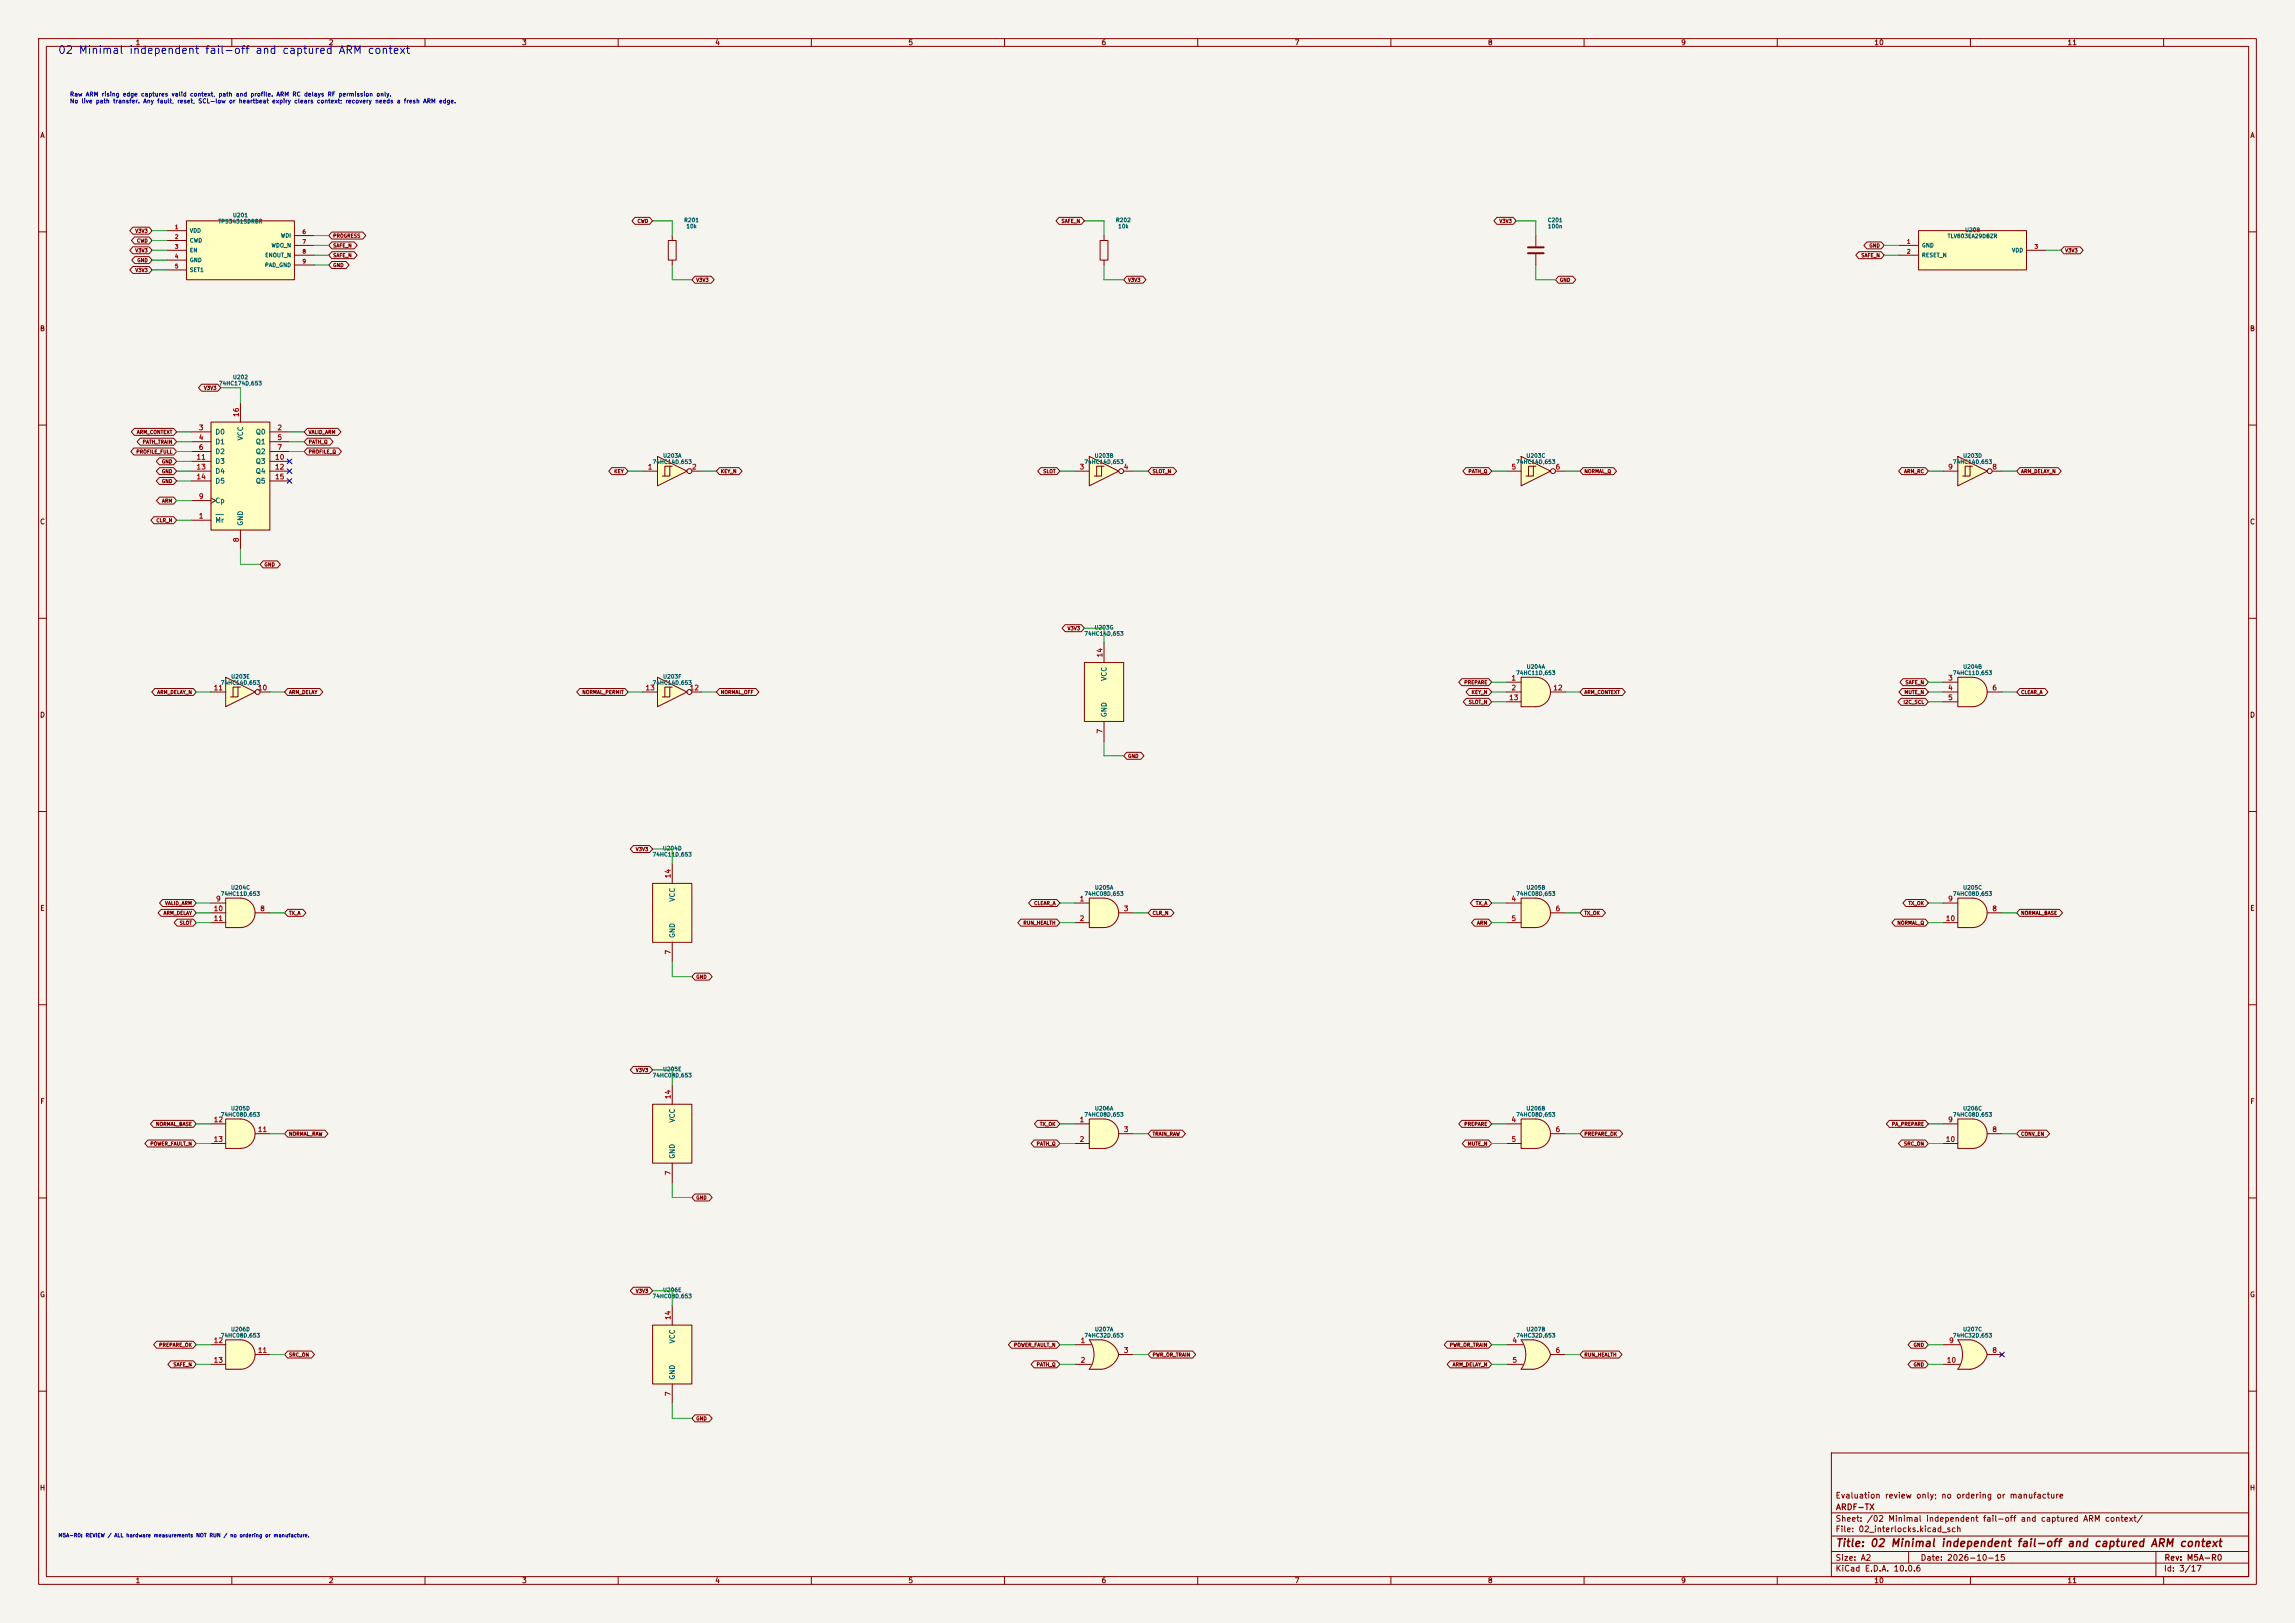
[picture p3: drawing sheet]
<svg xmlns="http://www.w3.org/2000/svg" width="594mm" height="420mm" viewBox="0 0 594 420" stroke-linecap="round" stroke-linejoin="round" font-family="sans-serif">
<defs><g id="words">
<text font-size="2" fill="#0000c2" x="14.9" y="14.4">02 Minimal independent fail-off and captured ARM context</text>
<text font-size="2" fill="#840000" x="475" y="400.8">Title: 02 Minimal independent fail-off and captured ARM context</text>
<g font-size="1.5" fill="#840000">
<text x="475" y="388.1">Evaluation review only; no ordering or manufacture</text>
<text x="475" y="394.1">Sheet: /02 Minimal independent fail-off and captured ARM context/</text>
<text x="475.1" y="391.1">ARDF-TX</text>
<text x="475" y="396.8">File: 02_interlocks.kicad_sch</text>
<text x="475" y="407">KiCad E.D.A. 10.0.6</text>
<text x="475" y="404.2">Size: A2</text>
<text x="497" y="404.2">Date: 2026-10-15</text>
<text x="560" y="407">Id: 3/17</text>
<text x="560.1" y="404.2">Rev: M5A-R0</text>
</g>
<g font-size="1.3" fill="#840000">
<text x="35" y="12">1</text>
<text x="85" y="12">2</text>
<text x="135" y="12">3</text>
<text x="185" y="12">4</text>
<text x="235" y="12">5</text>
<text x="285" y="12">6</text>
<text x="335" y="12">7</text>
<text x="385" y="12">8</text>
<text x="435" y="12">9</text>
<text x="485" y="12">10</text>
<text x="535" y="12">11</text>
<text x="10.3" y="36">A</text>
<text x="582.3" y="36">A</text>
<text x="10.2" y="86">B</text>
<text x="582.2" y="86">B</text>
<text x="10.2" y="136">C</text>
<text x="582.2" y="136">C</text>
<text x="10.2" y="186">D</text>
<text x="582.2" y="186">D</text>
<text x="10.3" y="236">E</text>
<text x="582.3" y="236">E</text>
<text x="10.3" y="286">F</text>
<text x="582.3" y="286">F</text>
<text x="10.2" y="336">G</text>
<text x="582.2" y="336">G</text>
<text x="10.2" y="386">H</text>
<text x="582.2" y="386">H</text>
<text x="35" y="410">1</text>
<text x="85" y="410">2</text>
<text x="135" y="410">3</text>
<text x="185" y="410">4</text>
<text x="235" y="410">5</text>
<text x="285" y="410">6</text>
<text x="335" y="410">7</text>
<text x="385" y="410">8</text>
<text x="435" y="410">9</text>
<text x="485" y="410">10</text>
<text x="535" y="410">11</text>
</g>
<g font-size="1.3" fill="#a90000">
<text x="51.3" y="111.6">3</text>
<text x="62.1" y="108" transform="rotate(-90 62.1 108)">16</text>
<text x="71.7" y="111.6">2</text>
<text x="50.7" y="119.2">11</text>
<text x="51.3" y="114.2">4</text>
<text x="51.3" y="116.7">6</text>
<text x="71.1" y="119.2">10</text>
<text x="71.7" y="114.2">5</text>
<text x="71.7" y="116.7">7</text>
<text x="50.7" y="121.8">13</text>
<text x="50.7" y="124.3">14</text>
<text x="71.1" y="121.8">12</text>
<text x="71.1" y="124.3">15</text>
<text x="167.5" y="121.8">1</text>
<text x="179" y="121.8">2</text>
<text x="279.3" y="121.8">3</text>
<text x="290.7" y="121.8">4</text>
<text x="391.1" y="121.8">5</text>
<text x="402.5" y="121.8">6</text>
<text x="504.1" y="121.8">9</text>
<text x="515.5" y="121.8">8</text>
<text x="51.3" y="129.4">9</text>
<text x="51.3" y="134.5">1</text>
<text x="62.1" y="140.4" transform="rotate(-90 62.1 140.4)">8</text>
<text x="285.6" y="170.2" transform="rotate(-90 285.6 170.2)">14</text>
<text x="55.2" y="178.9">11</text>
<text x="66.6" y="178.9">10</text>
<text x="166.9" y="178.9">13</text>
<text x="178.4" y="178.9">12</text>
<text x="391.1" y="176.4">1</text>
<text x="391.1" y="178.9">2</text>
<text x="401.9" y="178.9">12</text>
<text x="504.1" y="176.4">3</text>
<text x="504.1" y="178.9">4</text>
<text x="515.5" y="178.9">6</text>
<text x="390.5" y="181.5">13</text>
<text x="504.1" y="181.5">5</text>
<text x="285.6" y="190" transform="rotate(-90 285.6 190)">7</text>
<text x="173.9" y="227.4" transform="rotate(-90 173.9 227.4)">14</text>
<text x="55.8" y="233.5">9</text>
<text x="279.3" y="233.5">1</text>
<text x="391.1" y="233.5">4</text>
<text x="504.1" y="233.5">9</text>
<text x="55.2" y="236.1">10</text>
<text x="55.2" y="238.6">11</text>
<text x="67.2" y="236.1">8</text>
<text x="279.3" y="238.6">2</text>
<text x="290.7" y="236.1">3</text>
<text x="391.1" y="238.6">5</text>
<text x="402.5" y="236.1">6</text>
<text x="503.5" y="238.6">10</text>
<text x="515.5" y="236.1">8</text>
<text x="173.9" y="247.1" transform="rotate(-90 173.9 247.1)">7</text>
<text x="173.9" y="284.5" transform="rotate(-90 173.9 284.5)">14</text>
<text x="55.2" y="290.7">12</text>
<text x="66.6" y="293.2">11</text>
<text x="279.3" y="290.7">1</text>
<text x="290.7" y="293.2">3</text>
<text x="391.1" y="290.7">4</text>
<text x="402.5" y="293.2">6</text>
<text x="504.1" y="290.7">9</text>
<text x="515.5" y="293.2">8</text>
<text x="55.2" y="295.8">13</text>
<text x="279.3" y="295.8">2</text>
<text x="391.1" y="295.8">5</text>
<text x="503.5" y="295.8">10</text>
<text x="173.9" y="304.3" transform="rotate(-90 173.9 304.3)">7</text>
<text x="173.9" y="341.7" transform="rotate(-90 173.9 341.7)">14</text>
<text x="55.2" y="347.8">12</text>
<text x="279.6" y="347.8">1</text>
<text x="391.3" y="347.8">4</text>
<text x="504.3" y="347.8">9</text>
<text x="55.2" y="352.9">13</text>
<text x="66.6" y="350.4">11</text>
<text x="279.6" y="352.9">2</text>
<text x="290.7" y="350.4">3</text>
<text x="391.3" y="352.9">5</text>
<text x="402.5" y="350.4">6</text>
<text x="503.7" y="352.9">10</text>
<text x="515.5" y="350.4">8</text>
<text x="173.9" y="361.4" transform="rotate(-90 173.9 361.4)">7</text>
</g>
<g font-size="1.3" fill="#006464">
<text x="55.6" y="112.7">D0</text>
<text x="66.1" y="112.7">Q0</text>
<text x="55.6" y="115.3">D1</text>
<text x="55.6" y="117.8">D2</text>
<text x="63.2" y="114.1" transform="rotate(-90 63.2 114.1)">VCC</text>
<text x="66.1" y="115.3">Q1</text>
<text x="66.1" y="117.8">Q2</text>
<text x="55.6" y="120.3">D3</text>
<text x="55.6" y="122.9">D4</text>
<text x="55.6" y="125.4">D5</text>
<text x="66.1" y="120.3">Q3</text>
<text x="66.1" y="122.9">Q4</text>
<text x="66.1" y="125.4">Q5</text>
<text x="55.6" y="130.5">Cp</text>
<text x="55.6" y="135.6">Mr</text>
<text x="63.2" y="136.2" transform="rotate(-90 63.2 136.2)">GND</text>
<text x="286.7" y="176.3" transform="rotate(-90 286.7 176.3)">VCC</text>
<text x="286.7" y="185.7" transform="rotate(-90 286.7 185.7)">GND</text>
<text x="175" y="233.5" transform="rotate(-90 175 233.5)">VCC</text>
<text x="175" y="242.9" transform="rotate(-90 175 242.9)">GND</text>
<text x="175" y="290.6" transform="rotate(-90 175 290.6)">VCC</text>
<text x="175" y="300" transform="rotate(-90 175 300)">GND</text>
<text x="175" y="347.8" transform="rotate(-90 175 347.8)">VCC</text>
<text x="175" y="357.2" transform="rotate(-90 175 357.2)">GND</text>
</g>
<g font-size="1.1" fill="#0000c2">
<text x="18" y="25.2">Raw ARM rising edge captures valid context, path and profile. ARM RC delays RF permission only.</text>
<text x="18" y="27">No live path transfer. Any fault, reset, SCL-low or heartbeat expiry clears context; recovery needs a fresh ARM edge.</text>
</g>
<g font-size="1" fill="#a90000">
<text x="45.1" y="59.5">1</text>
<text x="45.1" y="62">2</text>
<text x="45.1" y="64.6">3</text>
<text x="78.2" y="60.8">6</text>
<text x="78.2" y="63.3">7</text>
<text x="78.2" y="65.9">8</text>
<text x="493.4" y="63.3">1</text>
<text x="493.4" y="65.9">2</text>
<text x="526.5" y="64.6">3</text>
<text x="45.1" y="67.1">4</text>
<text x="45.1" y="69.7">5</text>
<text x="78.2" y="68.4">9</text>
</g>
<g font-size="1" fill="#006464">
<text x="56.4" y="58">TPS3431SDRBR</text>
<text x="60.2" y="56.4">U201</text>
<text x="177" y="57.7">R201</text>
<text x="177.5" y="59.3">10k</text>
<text x="288.7" y="57.7">R202</text>
<text x="289.3" y="59.3">10k</text>
<text x="400.5" y="57.7">C201</text>
<text x="400.5" y="59.3">100n</text>
<text x="49" y="60.5">VDD</text>
<text x="49" y="63">CWD</text>
<text x="49" y="65.5">EN</text>
<text x="70.2" y="64.3">WDO_N</text>
<text x="72.6" y="61.7">WDI</text>
<text x="497.3" y="64.3">GND</text>
<text x="504" y="61.9">TLV803EA29DBZR</text>
<text x="508.5" y="60.3">U208</text>
<text x="520.6" y="65.5">VDD</text>
<text x="49" y="68.1">GND</text>
<text x="49" y="70.6">SET1</text>
<text x="68.5" y="69.3">PAD_GND</text>
<text x="68.5" y="66.8">ENOUT_N</text>
<text x="497.3" y="66.8">RESET_N</text>
<text x="56.6" y="100">74HC174D,653</text>
<text x="60.2" y="98.4">U202</text>
<text x="171.5" y="118.7">U203A</text>
<text x="283.2" y="118.7">U203B</text>
<text x="395" y="118.7">U203C</text>
<text x="508" y="118.7">U203D</text>
<text x="168.8" y="120.3">74HC14D,653</text>
<text x="280.6" y="120.3">74HC14D,653</text>
<text x="392.3" y="120.3">74HC14D,653</text>
<text x="505.3" y="120.3">74HC14D,653</text>
<text x="280.6" y="164.7">74HC14D,653</text>
<text x="283.2" y="163.1">U203G</text>
<text x="395" y="173.3">U204A</text>
<text x="508" y="173.3">U204B</text>
<text x="57" y="177.4">74HC14D,653</text>
<text x="59.7" y="175.8">U203E</text>
<text x="168.8" y="177.4">74HC14D,653</text>
<text x="171.5" y="175.8">U203F</text>
<text x="392.3" y="174.9">74HC11D,653</text>
<text x="505.3" y="174.9">74HC11D,653</text>
<text x="168.8" y="221.9">74HC11D,653</text>
<text x="171.4" y="220.3">U204D</text>
<text x="57" y="232">74HC11D,653</text>
<text x="59.7" y="230.4">U204C</text>
<text x="280.6" y="232">74HC08D,653</text>
<text x="283.3" y="230.4">U205A</text>
<text x="392.3" y="232">74HC08D,653</text>
<text x="395" y="230.4">U205B</text>
<text x="505.3" y="232">74HC08D,653</text>
<text x="508" y="230.4">U205C</text>
<text x="168.8" y="279">74HC08D,653</text>
<text x="171.5" y="277.4">U205E</text>
<text x="59.7" y="287.6">U205D</text>
<text x="283.3" y="287.6">U206A</text>
<text x="395" y="287.6">U206B</text>
<text x="508" y="287.6">U206C</text>
<text x="57" y="289.2">74HC08D,653</text>
<text x="280.6" y="289.2">74HC08D,653</text>
<text x="392.3" y="289.2">74HC08D,653</text>
<text x="505.3" y="289.2">74HC08D,653</text>
<text x="171.5" y="334.6">U206E</text>
<text x="168.8" y="336.2">74HC08D,653</text>
<text x="57" y="346.3">74HC08D,653</text>
<text x="59.7" y="344.7">U206D</text>
<text x="280.6" y="346.3">74HC32D,653</text>
<text x="283.3" y="344.7">U207A</text>
<text x="392.3" y="346.3">74HC32D,653</text>
<text x="395" y="344.7">U207B</text>
<text x="505.3" y="346.3">74HC32D,653</text>
<text x="508" y="344.7">U207C</text>
</g>
<text font-size="1" fill="#0000c2" x="15" y="398">M5A-R0: REVIEW / ALL hardware measurements NOT RUN / no ordering or manufacture.</text>
<g font-size=".9" fill="#840000">
<text x="164.9" y="57.9">CWD</text>
<text x="274.6" y="57.9">SAFE_N</text>
<text x="388" y="57.9">V3V3</text>
<text x="34.9" y="65.5">V3V3</text>
<text x="34.9" y="60.4">V3V3</text>
<text x="35.3" y="63">CWD</text>
<text x="86.1" y="61.7">PROGRESS</text>
<text x="86.1" y="64.2">SAFE_N</text>
<text x="483.7" y="64.2">GND</text>
<text x="534.4" y="65.5">V3V3</text>
<text x="34.9" y="70.6">V3V3</text>
<text x="35.4" y="68.1">GND</text>
<text x="86.1" y="69.3">GND</text>
<text x="86.1" y="66.8">SAFE_N</text>
<text x="481.6" y="66.8">SAFE_N</text>
<text x="180.1" y="73.1">V3V3</text>
<text x="291.9" y="73.1">V3V3</text>
<text x="403.6" y="73.1">GND</text>
<text x="52.7" y="101.1">V3V3</text>
<text x="35.3" y="112.5">ARM_CONTEXT</text>
<text x="79.8" y="112.5">VALID_ARM</text>
<text x="35.2" y="117.6">PROFILE_FULL</text>
<text x="36.8" y="115">PATH_TRAIN</text>
<text x="79.8" y="117.6">PROFILE_Q</text>
<text x="79.8" y="115">PATH_Q</text>
<text x="41.8" y="125.2">GND</text>
<text x="41.8" y="122.7">GND</text>
<text x="41.8" y="120.1">GND</text>
<text x="158.9" y="122.7">KEY</text>
<text x="186.4" y="122.7">KEY_N</text>
<text x="269.9" y="122.7">SLOT</text>
<text x="298.2" y="122.7">SLOT_N</text>
<text x="379.9" y="122.7">PATH_Q</text>
<text x="410" y="122.7">NORMAL_Q</text>
<text x="492.7" y="122.7">ARM_RC</text>
<text x="523" y="122.7">ARM_DELAY_N</text>
<text x="41.8" y="130.3">ARM</text>
<text x="40.4" y="135.4">CLR_N</text>
<text x="68.3" y="146.8">GND</text>
<text x="276.2" y="163.3">V3V3</text>
<text x="40.6" y="179.8">ARM_DELAY_N</text>
<text x="74.7" y="179.8">ARM_DELAY</text>
<text x="150.6" y="179.8">NORMAL_PERMIT</text>
<text x="186.4" y="179.8">NORMAL_OFF</text>
<text x="378.9" y="177.3">PREPARE</text>
<text x="380.8" y="179.8">KEY_N</text>
<text x="410" y="179.8">ARM_CONTEXT</text>
<text x="492.8" y="179.8">MUTE_N</text>
<text x="493.1" y="177.3">SAFE_N</text>
<text x="523" y="179.8">CLEAR_A</text>
<text x="380" y="182.4">SLOT_N</text>
<text x="492.6" y="182.4">I2C_SCL</text>
<text x="291.9" y="196.3">GND</text>
<text x="164.5" y="220.5">V3V3</text>
<text x="42.2" y="237">ARM_DELAY</text>
<text x="42.6" y="234.4">VALID_ARM</text>
<text x="46.4" y="239.5">SLOT</text>
<text x="74.7" y="237">TX_A</text>
<text x="264.8" y="239.5">RUN_HEALTH</text>
<text x="267.5" y="234.4">CLEAR_A</text>
<text x="298.2" y="237">CLR_N</text>
<text x="381.9" y="234.4">TX_A</text>
<text x="382.2" y="239.5">ARM</text>
<text x="410" y="237">TX_OK</text>
<text x="491" y="239.5">NORMAL_Q</text>
<text x="493.8" y="234.4">TX_OK</text>
<text x="523" y="237">NORMAL_BASE</text>
<text x="180.1" y="253.5">GND</text>
<text x="164.5" y="277.6">V3V3</text>
<text x="40.3" y="291.6">NORMAL_BASE</text>
<text x="269" y="291.6">TX_OK</text>
<text x="378.9" y="291.6">PREPARE</text>
<text x="489.6" y="291.6">PA_PREPARE</text>
<text x="38.8" y="296.7">POWER_FAULT_N</text>
<text x="74.7" y="294.1">NORMAL_RAW</text>
<text x="268.2" y="296.7">PATH_Q</text>
<text x="298.2" y="294.1">TRAIN_RAW</text>
<text x="379.8" y="296.7">MUTE_N</text>
<text x="410" y="294.1">PREPARE_OK</text>
<text x="492.7" y="296.7">SRC_ON</text>
<text x="523" y="294.1">CONV_EN</text>
<text x="180.1" y="310.6">GND</text>
<text x="164.5" y="334.8">V3V3</text>
<text x="41.1" y="348.7">PREPARE_OK</text>
<text x="44.8" y="353.8">SAFE_N</text>
<text x="74.7" y="351.3">SRC_ON</text>
<text x="262.3" y="348.7">POWER_FAULT_N</text>
<text x="268.2" y="353.8">PATH_Q</text>
<text x="298.2" y="351.3">PWR_OR_TRAIN</text>
<text x="375.1" y="348.7">PWR_OR_TRAIN</text>
<text x="375.9" y="353.8">ARM_DELAY_N</text>
<text x="410" y="351.3">RUN_HEALTH</text>
<text x="495.2" y="348.7">GND</text>
<text x="495.2" y="353.8">GND</text>
<text x="180.1" y="367.8">GND</text>
</g>
</g></defs>
<path d="M0 0h594v420h-594z" fill="#f5f4ef" stroke="#f5f4ef" stroke-width=".26"/>
<g fill="none" stroke="#840000" stroke-width=".26">
<path d="M10 10h574v400h-574zM12 12h570v396h-570zM60 10v2M110 10v2M160 10v2M210 10v2M260 10v2M310 10v2M360 10v2M410 10v2M460 10v2M510 10v2"/>
<path d="M560 10v2M10 60h2M582 60h2M10 110h2M582 110h2M10 160h2M582 160h2M10 210h2M582 210h2M10 260h2M582 260h2M10 310h2"/>
<path d="M582 310h2M10 360h2M474 376h108v32h-108zM582 360h2M474 397.5h108M474 391.5h108M60 408v2M110 408v2M160 408v2M210 408v2M260 408v2M310 408v2"/>
<path d="M360 408v2M410 408v2M460 408v2M474 404.5h108M474 401.5h108M494 401.5v3M510 408v2M558 401.5v6.5M560 408v2"/>
</g>
<path d="M280.7 171.5h10.1v15.2h-10.1z" fill="#ffffc2"/>
<path d="M280.7 171.5h10.1v15.2h-10.1zM285.7 166.4v5.1M285.7 186.7v5.1" fill="none" stroke="#840000" stroke-width=".26"/>
<path d="M48.3 57.2h27.9v15.2h-27.9z" fill="#ffffc2"/>
<path d="M43.2 59.7h5.1M48.3 57.2h27.9v15.2h-27.9zM43.2 62.2h5.1M43.2 64.8h5.1M43.2 67.3h5.1M43.2 69.9h5.1M76.2 61h5.1M76.2 63.5h5.1M76.2 66h5.1M76.2 68.6h5.1" fill="none" stroke="#840000" stroke-width=".26"/>
<path d="M510.5 289.6a3.8 3.8 0 0 1 3.8 3.8 3.8 3.8 0 0 1-3.8 3.8z" fill="#ffffc2" stroke="#ffffc2" stroke-width=".26"/>
<path d="M506.7 289.6h3.8v7.6h-3.8z" fill="#ffffc2"/>
<path d="M173 62.2h2v5.1h-2zM174 61v1.2M174 67.3v1.3M502.9 290.8h3.8M502.9 295.9h3.8M506.7 289.6h3.8a3.8 3.8 0 0 1 3.8 3.8 3.8 3.8 0 0 1-3.8 3.8h-3.8zM514.3 293.4h3.9" fill="none" stroke="#840000" stroke-width=".26"/>
<path d="M393.7 346.7h3.2M393.7 354.3h3.2" fill="none" stroke="#ffffc2" stroke-width=".26"/>
<g fill="#ffffc2" stroke="#ffffc2" stroke-width=".26">
<path d="M396.3 349.2l5 1.3a5.2 5.2 0 0 1-4.4 3.8z"/>
<path d="M396.9 346.7a5.1 5.1 0 0 1 4.4 3.8l-5 1.3z"/>
</g>
<path d="M393.7 346.7h3.2v7.6h-3.2a6.7 6.7 0 0 0 0-7.6z" fill="#ffffc2"/>
<path d="M389.9 348h4.3M389.9 353.1h4.3M396.9 346.7h-3.2a6.6 6.6 0 0 1 0 7.6h3.2M396.9 346.7a5.1 5.1 0 0 1 4.4 3.8M401.3 350.5a5.2 5.2 0 0 1-4.4 3.8M401.3 350.5h3.8" fill="none" stroke="#840000" stroke-width=".26"/>
<path d="M397.5 289.6a3.8 3.8 0 0 1 3.8 3.8 3.8 3.8 0 0 1-3.8 3.8z" fill="#ffffc2" stroke="#ffffc2" stroke-width=".26"/>
<path d="M393.7 289.6h3.8v7.6h-3.8z" fill="#ffffc2"/>
<path d="M389.9 290.8h3.8M389.9 295.9h3.8M393.7 289.6h3.8a3.8 3.8 0 0 1 3.8 3.8 3.8 3.8 0 0 1-3.8 3.8h-3.8zM401.3 293.4h3.8" fill="none" stroke="#840000" stroke-width=".26"/>
<path d="M397.5 232.4a3.8 3.8 0 0 1 3.8 3.8 3.8 3.8 0 0 1-3.8 3.8z" fill="#ffffc2" stroke="#ffffc2" stroke-width=".26"/>
<path d="M393.7 232.4h3.8v7.6h-3.8z" fill="#ffffc2"/>
<path d="M284.7 62.2h2.1v5.1h-2.1zM285.7 61v1.2M285.7 67.3v1.3M389.9 233.7h3.8M389.9 238.8h3.8M393.7 232.4h3.8a3.8 3.8 0 0 1 3.8 3.8 3.8 3.8 0 0 1-3.8 3.8h-3.8zM401.3 236.2h3.8" fill="none" stroke="#840000" stroke-width=".26"/>
<path d="M397.5 175.3a3.8 3.8 0 0 1 3.8 3.8 3.8 3.8 0 0 1-3.8 3.8z" fill="#ffffc2" stroke="#ffffc2" stroke-width=".26"/>
<path d="M393.7 175.3h3.8v7.6h-3.8z" fill="#ffffc2"/>
<path d="M389.9 176.5h3.8M389.9 179.1h3.8M393.7 175.3h3.8a3.8 3.8 0 0 1 3.8 3.8 3.8 3.8 0 0 1-3.8 3.8h-3.8zM401.3 179.1h3.8M389.9 181.6h3.8" fill="none" stroke="#840000" stroke-width=".26"/>
<path d="M281.9 118.1l7.7 3.8-7.7 3.8z" fill="#ffffc2"/>
<g fill="none" stroke="#840000" stroke-width=".26">
<path d="M281.9 118.1l7.7 3.8-7.7 3.8zM278.1 121.9h3.8M285.1 120.7h-1.3v2.5M285.7 120.7h-.6v2.5h-1.9M290.8 121.9h2.6"/>
<circle cx="290.2" cy="121.9" r=".63"/>
</g>
<path d="M58.4 175.3l7.6 3.8-7.6 3.8z" fill="#ffffc2"/>
<g fill="none" stroke="#840000" stroke-width=".26">
<path d="M54.6 179.1h3.8M58.4 175.3l7.6 3.8-7.6 3.8zM61.6 177.8h-1.3v2.5M62.2 177.8h-.6v2.5h-1.9M67.3 179.1h2.5"/>
<circle cx="66.7" cy="179.1" r=".63"/>
</g>
<path d="M168.9 342.9h10.2v15.2h-10.2z" fill="#ffffc2"/>
<path d="M174 337.8v5.1M168.9 342.9h10.2v15.2h-10.2zM174 358.1v5.1" fill="none" stroke="#840000" stroke-width=".26"/>
<path d="M170.2 175.3l7.6 3.8-7.6 3.8z" fill="#ffffc2"/>
<g fill="none" stroke="#840000" stroke-width=".26">
<path d="M166.4 179.1h3.8M170.2 175.3l7.6 3.8-7.6 3.8zM173.4 177.8h-1.3v2.5M174 177.8h-.6v2.5h-2M179.1 179.1h2.5"/>
<circle cx="178.4" cy="179.1" r=".63"/>
</g>
<path d="M170.2 118.1l7.6 3.8-7.6 3.8z" fill="#ffffc2"/>
<g fill="none" stroke="#840000" stroke-width=".26">
<path d="M170.2 118.1l7.6 3.8-7.6 3.8zM166.4 121.9h3.8M173.4 120.7h-1.3v2.5M174 120.7h-.6v2.5h-2M179.1 121.9h2.5"/>
<circle cx="178.4" cy="121.9" r=".63"/>
</g>
<path d="M285.7 232.4a3.8 3.8 0 0 1 3.8 3.8 3.8 3.8 0 0 1-3.8 3.8z" fill="#ffffc2" stroke="#ffffc2" stroke-width=".26"/>
<path d="M281.9 232.4h3.8v7.6h-3.8z" fill="#ffffc2"/>
<path d="M278.1 233.7h3.8M278.1 238.8h3.8M281.9 232.4h3.8a3.8 3.8 0 0 1 3.8 3.8 3.8 3.8 0 0 1-3.8 3.8h-3.8zM289.6 236.2h3.8" fill="none" stroke="#840000" stroke-width=".26"/>
<path d="M506.7 118.1l7.6 3.8-7.6 3.8z" fill="#ffffc2"/>
<g fill="none" stroke="#840000" stroke-width=".26">
<path d="M506.7 118.1l7.6 3.8-7.6 3.8zM502.9 121.9h3.8M509.9 120.7h-1.3v2.5M510.5 120.7h-.6v2.5h-1.9M515.6 121.9h2.6"/>
<circle cx="515" cy="121.9" r=".63"/>
</g>
<path d="M496.6 59.7h27.9v10.2h-27.9z" fill="#ffffc2"/>
<path d="M496.6 59.7h27.9v10.2h-27.9zM491.5 63.5h5.1M491.5 66h5.1M524.5 64.8h5.1" fill="none" stroke="#840000" stroke-width=".26"/>
<path d="M285.7 289.6a3.8 3.8 0 0 1 3.8 3.8 3.8 3.8 0 0 1-3.8 3.8z" fill="#ffffc2" stroke="#ffffc2" stroke-width=".26"/>
<path d="M281.9 289.6h3.8v7.6h-3.8z" fill="#ffffc2"/>
<path d="M278.1 290.8h3.8M278.1 295.9h3.8M281.9 289.6h3.8a3.8 3.8 0 0 1 3.8 3.8 3.8 3.8 0 0 1-3.8 3.8h-3.8zM289.6 293.4h3.8" fill="none" stroke="#840000" stroke-width=".26"/>
<path d="M393.7 118.1l7.6 3.8-7.6 3.8z" fill="#ffffc2"/>
<g fill="none" stroke="#840000" stroke-width=".26">
<path d="M393.7 118.1l7.6 3.8-7.6 3.8zM389.9 121.9h3.8M396.9 120.7h-1.3v2.5M397.5 120.7h-.6v2.5h-1.9M402.6 121.9h2.5"/>
<circle cx="402" cy="121.9" r=".63"/>
</g>
<path d="M281.9 346.7h3.2M281.9 354.3h3.2" fill="none" stroke="#ffffc2" stroke-width=".26"/>
<g fill="#ffffc2" stroke="#ffffc2" stroke-width=".26">
<path d="M284.5 349.2l5.1 1.3a5.2 5.2 0 0 1-4.5 3.8z"/>
<path d="M285.1 346.7a5.1 5.1 0 0 1 4.5 3.8l-5 1.3z"/>
</g>
<path d="M281.9 346.7h3.2v7.6h-3.2a6.7 6.7 0 0 0 0-7.6z" fill="#ffffc2"/>
<path d="M397.5 61v2.8M397.5 65.8v2.8M278.1 348h4.3M278.1 353.1h4.3M285.1 346.7h-3.2a6.6 6.6 0 0 1 0 7.6h3.2M285.1 346.7a5.1 5.1 0 0 1 4.5 3.8M289.6 350.5a5.2 5.2 0 0 1-4.5 3.8M289.6 350.5h3.8" fill="none" stroke="#840000" stroke-width=".26"/>
<path d="M395.5 64h4M395.5 65.5h4" fill="none" stroke="#840000" stroke-width=".51"/>
<path d="M54.6 109.2h15.2v28h-15.2z" fill="#ffffc2"/>
<g fill="none" stroke="#840000" stroke-width=".26">
<path d="M49.5 111.8h5.1M49.5 114.3h5.1M49.5 116.8h5.1M49.5 119.4h5.1M54.6 109.2h15.2v28h-15.2zM62.2 104.1v5.1M69.8 111.8h5.1M69.8 114.3h5.1M69.8 116.8h5.1M69.8 119.4h5.1M49.5 134.6h5.1M49.5 129.5h5.1"/>
<path d="M49.5 121.9h5.1M49.5 124.5h5.1M54.6 128.9l1.3 .6-1.3 .7M62.2 137.2v5M69.8 121.9h5.1M69.8 124.5h5.1"/>
</g>
<path d="M55.9 133.2h1.9" fill="none" stroke="#006464" stroke-width=".26"/>
<path d="M168.9 285.8h10.2v15.2h-10.2z" fill="#ffffc2"/>
<path d="M168.9 285.8h10.2v15.2h-10.2zM174 280.7v5.1M174 301v5.1" fill="none" stroke="#840000" stroke-width=".26"/>
<path d="M62.2 346.7a3.8 3.8 0 0 1 3.8 3.8 3.8 3.8 0 0 1-3.8 3.8z" fill="#ffffc2" stroke="#ffffc2" stroke-width=".26"/>
<path d="M58.4 346.7h3.8v7.6h-3.8z" fill="#ffffc2"/>
<path d="M54.6 348h3.8M54.6 353.1h3.8M58.4 346.7h3.8a3.8 3.8 0 0 1 3.8 3.8 3.8 3.8 0 0 1-3.8 3.8h-3.8zM66 350.5h3.8" fill="none" stroke="#840000" stroke-width=".26"/>
<path d="M62.2 232.4a3.8 3.8 0 0 1 3.8 3.8 3.8 3.8 0 0 1-3.8 3.8z" fill="#ffffc2" stroke="#ffffc2" stroke-width=".26"/>
<path d="M58.4 232.4h3.8v7.6h-3.8z" fill="#ffffc2"/>
<path d="M54.6 236.2h3.8M54.6 233.7h3.8M54.6 238.8h3.8M58.4 232.4h3.8a3.8 3.8 0 0 1 3.8 3.8 3.8 3.8 0 0 1-3.8 3.8h-3.8zM66 236.2h3.8" fill="none" stroke="#840000" stroke-width=".26"/>
<path d="M62.2 289.6a3.8 3.8 0 0 1 3.8 3.8 3.8 3.8 0 0 1-3.8 3.8z" fill="#ffffc2" stroke="#ffffc2" stroke-width=".26"/>
<path d="M58.4 289.6h3.8v7.6h-3.8z" fill="#ffffc2"/>
<path d="M54.6 290.8h3.8M54.6 295.9h3.8M58.4 289.6h3.8a3.8 3.8 0 0 1 3.8 3.8 3.8 3.8 0 0 1-3.8 3.8h-3.8zM66 293.4h3.8" fill="none" stroke="#840000" stroke-width=".26"/>
<path d="M168.9 228.6h10.2v15.2h-10.2z" fill="#ffffc2"/>
<path d="M168.9 228.6h10.2v15.2h-10.2zM174 223.5v5.1M174 243.8v5.1" fill="none" stroke="#840000" stroke-width=".26"/>
<path d="M510.5 232.4a3.8 3.8 0 0 1 3.8 3.8 3.8 3.8 0 0 1-3.8 3.8z" fill="#ffffc2" stroke="#ffffc2" stroke-width=".26"/>
<path d="M506.7 232.4h3.8v7.6h-3.8z" fill="#ffffc2"/>
<path d="M502.9 233.7h3.8M502.9 238.8h3.8M506.7 232.4h3.8a3.8 3.8 0 0 1 3.8 3.8 3.8 3.8 0 0 1-3.8 3.8h-3.8zM514.3 236.2h3.9" fill="none" stroke="#840000" stroke-width=".26"/>
<path d="M506.7 346.7h3.2M506.7 354.3h3.2" fill="none" stroke="#ffffc2" stroke-width=".26"/>
<g fill="#ffffc2" stroke="#ffffc2" stroke-width=".26">
<path d="M509.3 349.2l5 1.3a5.2 5.2 0 0 1-4.4 3.8z"/>
<path d="M509.9 346.7a5.1 5.1 0 0 1 4.4 3.8l-4.9 1.3z"/>
</g>
<path d="M506.7 346.7h3.2v7.6h-3.2a6.7 6.7 0 0 0 0-7.6z" fill="#ffffc2"/>
<path d="M502.9 348h4.3M502.9 353.1h4.3M509.9 346.7h-3.2a6.6 6.6 0 0 1 0 7.6h3.2M509.9 346.7a5.1 5.1 0 0 1 4.4 3.8M514.3 350.5a5.2 5.2 0 0 1-4.4 3.8M514.3 350.5h3.9" fill="none" stroke="#840000" stroke-width=".26"/>
<path d="M510.5 175.3a3.8 3.8 0 0 1 3.8 3.8 3.8 3.8 0 0 1-3.8 3.8z" fill="#ffffc2" stroke="#ffffc2" stroke-width=".26"/>
<path d="M506.7 175.3h3.8v7.6h-3.8z" fill="#ffffc2"/>
<g fill="none" stroke="#840000" stroke-width=".26">
<path d="M34.4 58.8h4.2l.8 .9-.8 .9h-4.2l-.8-.9zM164.3 56.2h3.8l.8 1-.8 .9h-3.8l-.7-.9zM274.1 56.2h5.8l.8 1-.8 .9h-5.8l-.8-.9zM387.4 56.2h4.2l.8 1-.8 .9h-4.2l-.7-.9zM34.4 63.9h4.2l.8 .9-.8 .9h-4.2l-.8-.9zM34.4 68.9h4.2l.8 1-.8 .9h-4.2l-.8-.9zM34.8 61.3h3.8l.8 .9-.8 .9h-3.8l-.8-.9zM34.9 66.4h3.7l.8 .9-.8 .9h-3.7l-.8-.9zM85.9 67.7h3.7l.8 .9-.8 .9h-3.7l-.8-.9zM85.9 65.1h5.8l.8 .9-.8 .9h-5.8l-.8-.9zM85.9 60.1h8l.8 .9-.8 .9h-8l-.8-.9zM85.9 62.6h5.8l.8 .9-.8 .9h-5.8l-.8-.9z"/>
<path d="M179.9 71.5h4.2l.7 .9-.7 .9h-4.2l-.8-.9zM291.6 71.5h4.2l.8 .9-.8 .9h-4.2l-.8-.9zM403.4 71.5h3.7l.8 .9-.8 .9h-3.7l-.8-.9zM481.1 65.1h5.8l.8 .9-.8 .9h-5.8l-.8-.9zM483.2 62.6h3.7l.8 .9-.8 .9h-3.7l-.8-.9zM534.2 63.9h4.2l.8 .9-.8 .9h-4.2l-.8-.9zM52.2 99.4h4.2l.7 .9-.7 .9h-4.2l-.8-.9zM34.6 115.9h10.3l.8 .9-.8 .9h-10.3l-.7-.9zM34.8 110.9h10.1l.8 .9-.8 .9h-10.1l-.8-.9zM36.3 113.4h8.6l.8 .9-.8 .9h-8.6l-.8-.9zM41.2 118.5h3.7l.8 .9-.8 .9h-3.7l-.7-.9zM79.5 110.9h8l.7 .9-.7 .9h-8l-.8-.9z"/>
<path d="M79.5 115.9h8.1l.8 .9-.8 .9h-8.1l-.8-.9zM79.5 113.4h5.9l.8 .9-.8 .9h-5.9l-.8-.9zM39.8 133.7h5.1l.8 .9-.8 .9h-5.1l-.8-.9zM41.2 123.6h3.7l.8 .9-.8 .9h-3.7l-.7-.9zM41.2 121h3.7l.8 .9-.8 .9h-3.7l-.7-.9zM41.3 128.6h3.6l.8 .9-.8 .9h-3.6l-.8-.9zM158.3 121h3.5l.8 .9-.8 .9h-3.5l-.7-.9zM186.2 121h5.1l.8 .9-.8 .9h-5.1l-.8-.9zM269.4 121h4.1l.8 .9-.8 .9h-4.1l-.8-.9zM298 121h5.8l.7 .9-.7 .9h-5.8l-.8-.9zM379.4 121h5.9l.8 .9-.8 .9h-5.9l-.8-.9zM409.7 121h7.9l.8 .9-.8 .9h-7.9l-.8-.9z"/>
<path d="M492.2 121h6.1l.8 .9-.8 .9h-6.1l-.8-.9zM522.8 121h9.9l.8 .9-.8 .9h-9.9l-.8-.9zM68.1 145.1h3.7l.8 1-.8 .9h-3.7l-.8-.9zM40.1 178.2h9.9l.8 .9-.8 .9h-9.9l-.8-.9zM74.4 178.2h8.4l.8 .9-.8 .9h-8.4l-.7-.9zM150.1 178.2h11.7l.8 .9-.8 .9h-11.7l-.8-.9zM186.2 178.2h9.4l.8 .9-.8 .9h-9.4l-.8-.9zM275.7 161.7h4.2l.8 .9-.8 .9h-4.2l-.8-.9zM378.3 175.6h7l.8 .9-.8 .9h-7l-.7-.9zM380.2 178.2h5.1l.8 .9-.8 .9h-5.1l-.8-.9zM409.7 178.2h10.2l.8 .9-.8 .9h-10.2l-.8-.9zM492.3 178.2h6l.8 .9-.8 .9h-6l-.8-.9z"/>
<path d="M492.5 175.6h5.8l.8 .9-.8 .9h-5.8l-.8-.9zM502.9 176.5h3.8M502.9 179.1h3.8M506.7 175.3h3.8a3.8 3.8 0 0 1 3.8 3.8 3.8 3.8 0 0 1-3.8 3.8h-3.8zM514.3 179.1h3.9M522.8 178.2h6.5l.8 .9-.8 .9h-6.5l-.8-.9zM291.6 194.7h3.7l.8 .9-.8 .9h-3.7l-.8-.9zM379.5 180.7h5.8l.8 .9-.8 .9h-5.8l-.8-.9zM492 180.7h6.3l.8 .9-.8 .9h-6.3l-.8-.9zM502.9 181.6h3.8M163.9 218.8h4.2l.8 .9-.8 .9h-4.2l-.8-.9zM41.7 235.3h8.3l.8 .9-.8 .9h-8.3l-.8-.9z"/>
<path d="M42.1 232.8h7.9l.8 .9-.8 .9h-7.9l-.8-.9zM45.9 237.9h4.1l.8 .9-.8 .9h-4.1l-.8-.9zM74.4 235.3h4l.8 .9-.8 .9h-4l-.7-.9zM264.2 237.9h9.3l.8 .9-.8 .9h-9.3l-.8-.9zM267 232.8h6.5l.8 .9-.8 .9h-6.5l-.8-.9zM298 235.3h5.1l.8 .9-.8 .9h-5.1l-.8-.9zM381.3 232.8h4l.8 .9-.8 .9h-4l-.7-.9zM381.6 237.9h3.7l.8 .9-.8 .9h-3.7l-.7-.9zM409.7 235.3h5l.8 .9-.8 .9h-5l-.8-.9zM490.4 237.9h7.9l.8 .9-.8 .9h-7.9l-.8-.9zM493.3 232.8h5l.8 .9-.8 .9h-5l-.8-.9zM522.8 235.3h10.2l.8 .9-.8 .9h-10.2l-.8-.9z"/>
<path d="M179.9 251.8h3.6l.8 .9-.8 .9h-3.6l-.8-.9zM163.9 276h4.2l.8 .9-.8 .9h-4.2l-.8-.9zM38.3 295h11.7l.8 .9-.8 .9h-11.7l-.8-.9zM39.7 289.9h10.3l.8 .9-.8 .9h-10.3l-.8-.9zM74.4 292.5h9.7l.8 .9-.8 .9h-9.7l-.7-.9zM267.7 295h5.8l.8 .9-.8 .9h-5.8l-.8-.9zM268.5 289.9h5l.8 .9-.8 .9h-5l-.8-.9zM298 292.5h8l.8 .9-.8 .9h-8l-.8-.9zM378.3 289.9h7l.8 .9-.8 .9h-7l-.7-.9zM379.2 295h6.1l.8 .9-.8 .9h-6.1l-.7-.9zM409.7 292.5h9.5l.8 .9-.8 .9h-9.5l-.8-.9zM489 289.9h9.3l.8 .9-.8 .9h-9.3l-.8-.9z"/>
<path d="M492.1 295h6.2l.8 .9-.8 .9h-6.2l-.7-.9zM522.8 292.5h6.9l.8 .9-.8 .9h-6.9l-.8-.9zM179.9 309h3.6l.8 .9-.8 .9h-3.6l-.8-.9zM163.9 333.1h4.2l.8 .9-.8 .9h-4.2l-.8-.9zM40.5 347.1h9.5l.8 .9-.8 .9h-9.5l-.7-.9zM44.2 352.2h5.8l.8 .9-.8 .9h-5.8l-.8-.9zM74.4 349.6h6.2l.8 .9-.8 .9h-6.2l-.7-.9zM261.8 347.1h11.7l.8 .9-.8 .9h-11.7l-.8-.9zM267.7 352.2h5.8l.8 .9-.8 .9h-5.8l-.8-.9zM298 349.6h10.7l.8 .9-.8 .9h-10.7l-.8-.9zM374.6 347.1h10.7l.8 .9-.8 .9h-10.7l-.8-.9zM375.3 352.2h10l.8 .9-.8 .9h-10l-.7-.9z"/>
<path d="M409.7 349.6h9.3l.8 .9-.8 .9h-9.3l-.8-.9zM494.6 347.1h3.7l.8 .9-.8 .9h-3.7l-.8-.9zM494.6 352.2h3.7l.8 .9-.8 .9h-3.7l-.8-.9zM179.9 366.1h3.6l.8 .9-.8 .9h-3.6l-.8-.9z"/>
</g>
<g fill="none" stroke="#009600" stroke-width=".26">
<path d="M39.4 59.7h3.8M168.9 57.2h5.1v3.8M280.7 57.2h5v3.8M392.4 57.2h5.1v3.8M39.4 69.9h3.8M39.4 67.3h3.8M39.4 62.2h3.8M39.4 64.8h3.8M81.3 61h3.8M81.3 63.5h3.8M81.3 66h3.8M81.3 68.6h3.8"/>
<path d="M174 68.6v3.8h5.1M285.7 68.6v3.8h5.1M397.5 68.6v3.8h5.1M487.7 63.5h3.8M487.7 66h3.8M529.6 64.8h3.8M45.7 119.4h3.8M45.7 111.8h3.8M45.7 114.3h3.8M45.7 116.8h3.8M57.1 100.3h5.1v3.8M74.9 111.8h3.8"/>
<path d="M74.9 114.3h3.8M74.9 116.8h3.8M45.7 121.9h3.8M45.7 124.5h3.8M45.7 129.5h3.8M45.7 134.6h3.8M162.6 121.9h3.8M181.6 121.9h3.8M274.3 121.9h3.8M293.4 121.9h3.8M386.1 121.9h3.8M405.1 121.9h3.8"/>
<path d="M499.1 121.9h3.8M518.2 121.9h3.8M62.2 142.2v3.9h5.1M50.8 179.1h3.8M69.8 179.1h3.9M162.6 179.1h3.8M181.6 179.1h3.8M280.7 162.6h5v3.8M386.1 179.1h3.8M386.1 176.5h3.8M405.1 179.1h3.8M499.1 179.1h3.8"/>
<path d="M499.1 176.5h3.8M518.2 179.1h3.8M285.7 191.8v3.8h5.1M386.1 181.6h3.8M499.1 181.6h3.8M168.9 219.7h5.1v3.8M50.8 236.2h3.8M50.8 238.8h3.8M50.8 233.7h3.8M69.8 236.2h3.9M274.3 238.8h3.8M274.3 233.7h3.8"/>
<path d="M293.4 236.2h3.8M386.1 238.8h3.8M386.1 233.7h3.8M405.1 236.2h3.8M499.1 238.8h3.8M499.1 233.7h3.8M518.2 236.2h3.8M174 248.9v3.8h5.1M168.9 276.9h5.1v3.8M50.8 290.8h3.8M50.8 295.9h3.8M69.8 293.4h3.9"/>
<path d="M274.3 290.8h3.8M274.3 295.9h3.8M293.4 293.4h3.8M386.1 290.8h3.8M386.1 295.9h3.8M405.1 293.4h3.8M499.1 290.8h3.8M499.1 295.9h3.8M518.2 293.4h3.8M174 306.1v3.8h5.1M168.9 334h5.1v3.8M50.8 348h3.8"/>
<path d="M50.8 353.1h3.8M69.8 350.5h3.9M274.3 348h3.8M274.3 353.1h3.8M293.4 350.5h3.8M386.1 348h3.8M386.1 353.1h3.8M405.1 350.5h3.8M499.1 348h3.8M499.1 353.1h3.8M174 363.2v3.8h5.1"/>
</g>
<path d="M74.3 118.8l1.2 1.2M75.5 118.8l-1.2 1.2M74.3 123.9l1.2 1.2M74.3 121.3l1.2 1.2M75.5 123.9l-1.2 1.2M75.5 121.3l-1.2 1.2M517.6 349.9l1.2 1.2M518.8 349.9l-1.2 1.2" fill="none" stroke="#000084" stroke-width=".26"/>
<use href="#words"/>
</svg>
